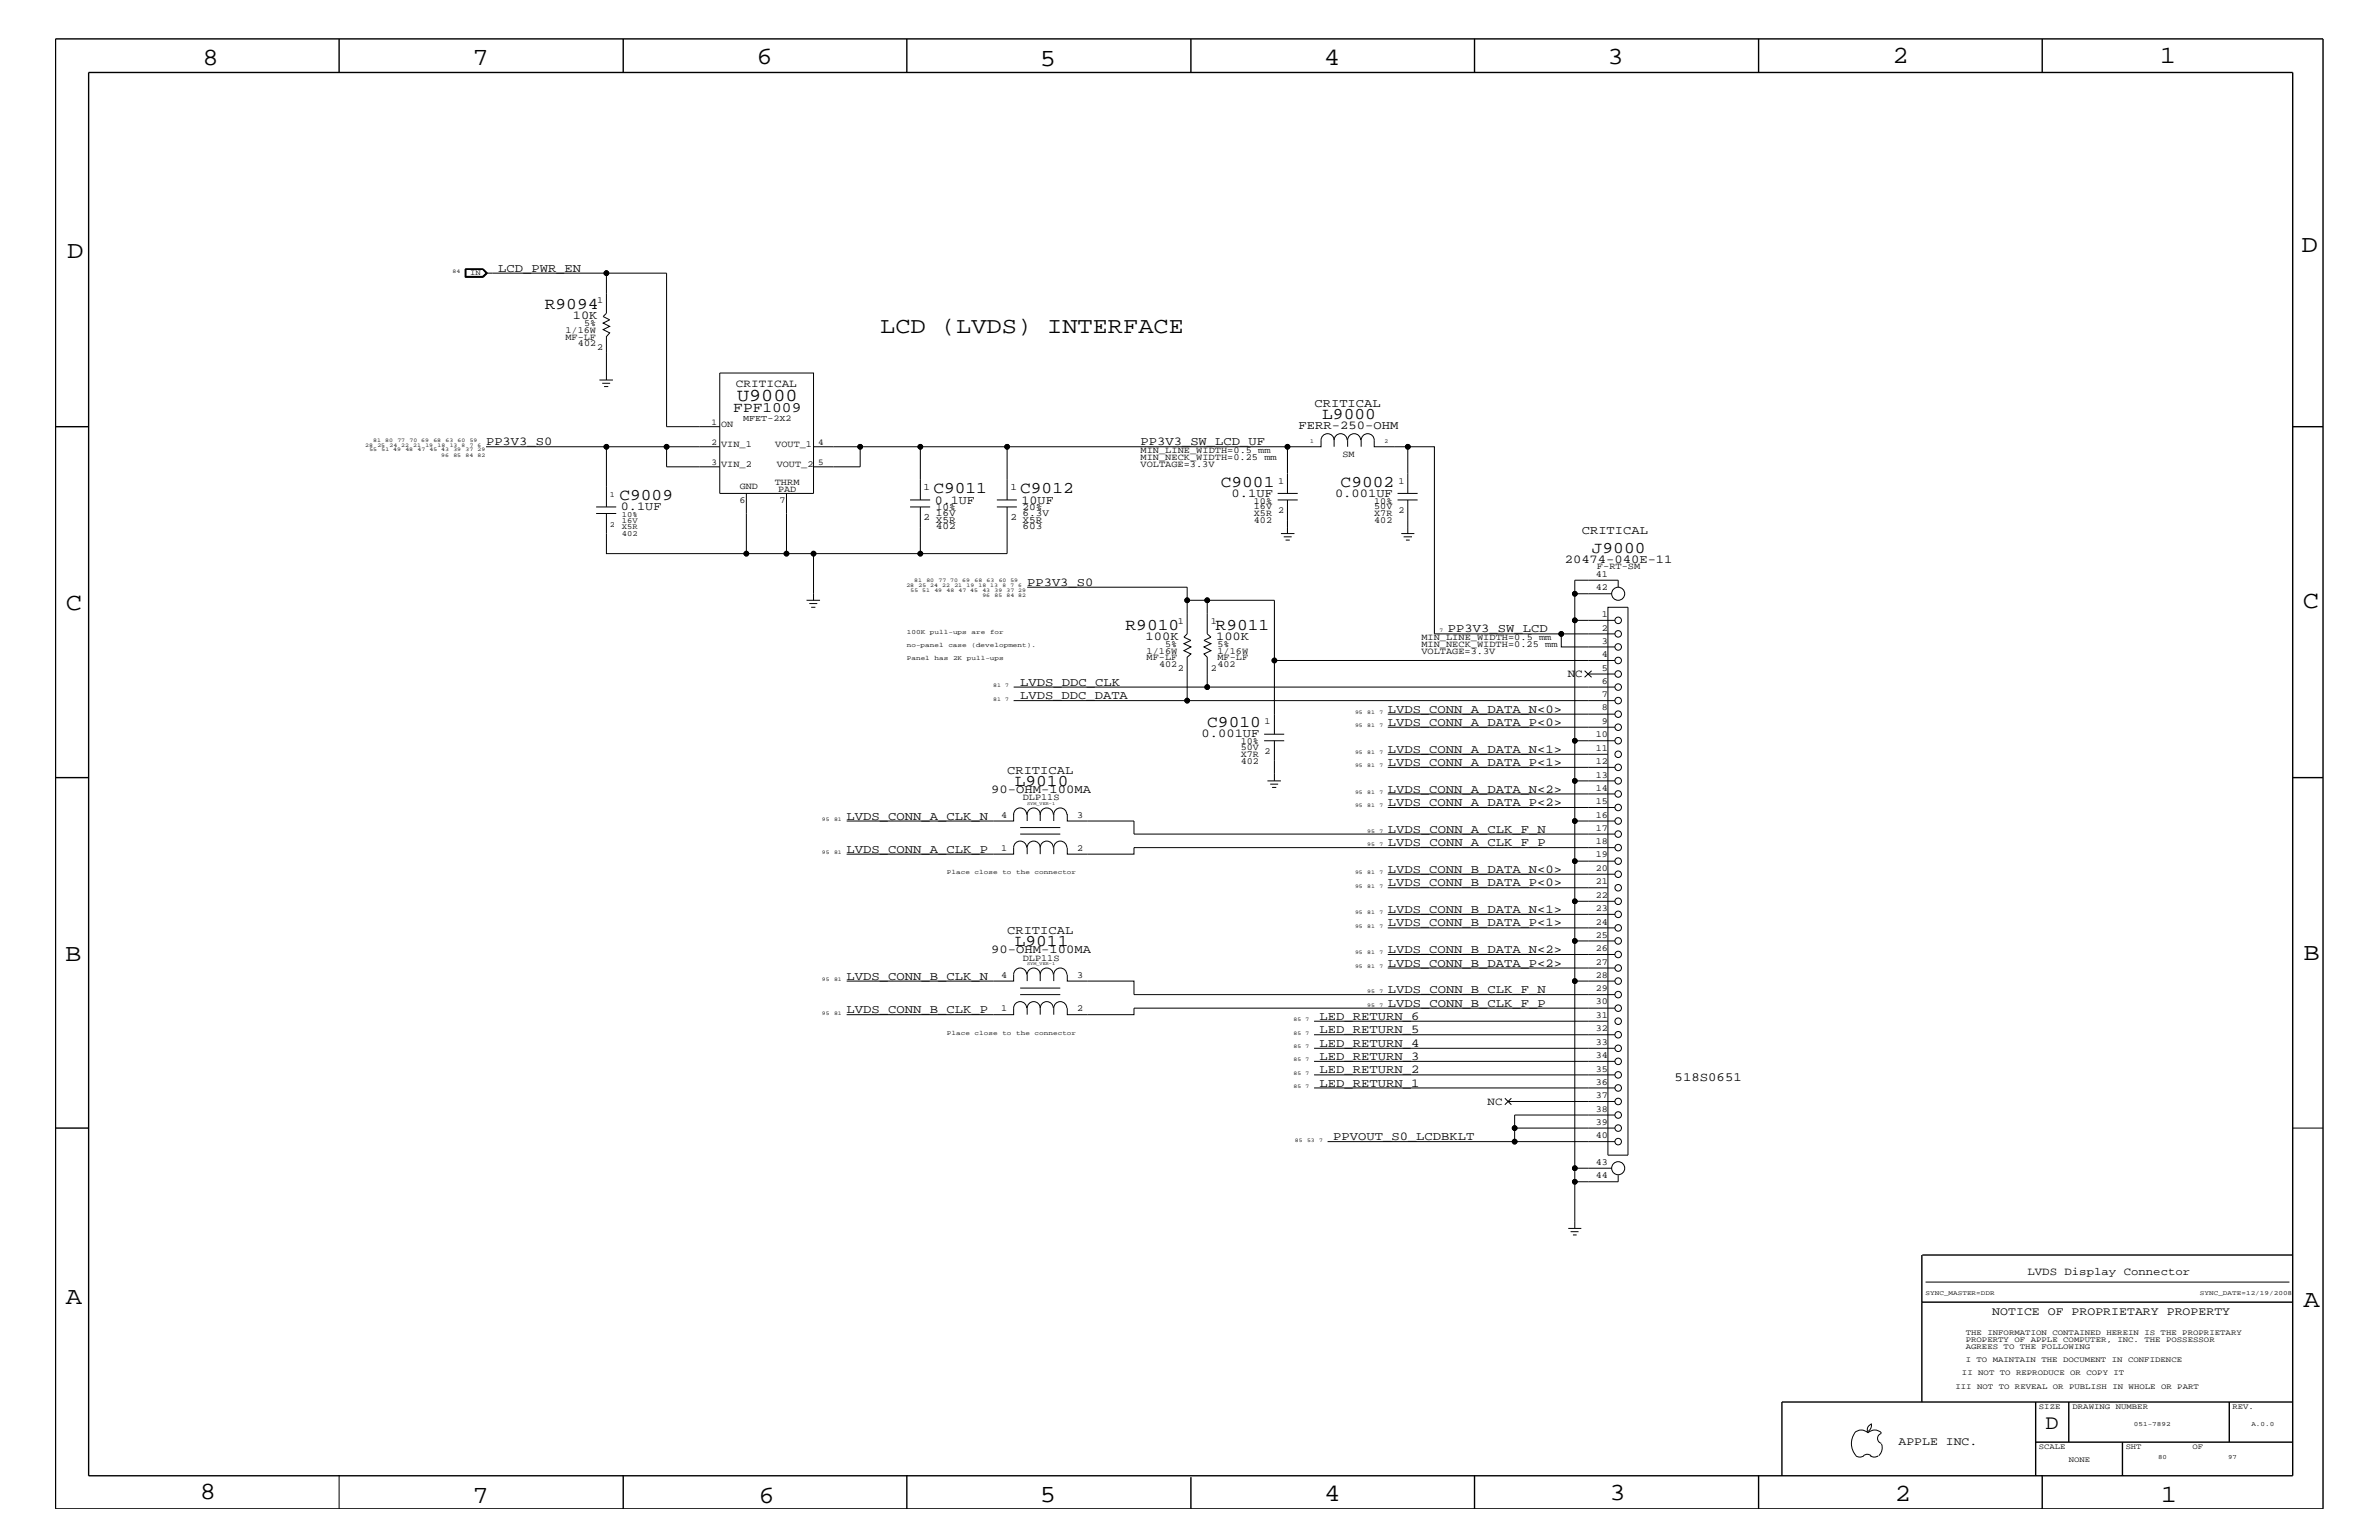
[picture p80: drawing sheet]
<svg xmlns="http://www.w3.org/2000/svg" width="432mm" height="279mm" viewBox="0 0 432 279" stroke-linecap="round" stroke-linejoin="round" font-family="sans-serif">
<defs><g id="words">
<g font-size="4.5">
<text x="36.7" y="11.7">8</text>
<text x="85.8" y="11.7">7</text>
<text x="137.3" y="11.5">6</text>
<text x="240.3" y="11.7">4</text>
<text x="291.8" y="11.5">3</text>
<text x="343.5" y="11.5">2</text>
<text x="392" y="11.5">1</text>
<text x="188.7" y="12.1">5</text>
<text x="12.2" y="46.8">D</text>
<text x="417.7" y="45.7">D</text>
<text x="11.9" y="110.6">C</text>
<text x="418" y="110.3">C</text>
<text x="11.9" y="174.3">B</text>
<text x="418.1" y="174.2">B</text>
<text x="11.9" y="236.7">A</text>
<text x="418.1" y="237.1">A</text>
<text x="36.2" y="271.9">8</text>
<text x="85.8" y="272.7">7</text>
<text x="137.7" y="272.7">6</text>
<text x="188.7" y="272.5">5</text>
<text x="240.4" y="272.3">4</text>
<text x="292.1" y="272.2">3</text>
<text x="343.9" y="272.3">2</text>
<text x="392.2" y="272.6">1</text>
</g>
<text font-size="4.1" x="159.8" y="60.4">LCD (LVDS) INTERFACE</text>
<text font-size="3.7" x="371.3" y="259.3">D</text>
<text font-size="3.3" x="133.8" y="72.7">U9000</text>
<g font-size="3">
<text x="98.9" y="56.1">R9094</text>
<text x="240" y="76.1">L9000</text>
<text x="169.4" y="89.5">C9011</text>
<text x="185.2" y="89.5">C9012</text>
<text x="221.6" y="88.3">C9001</text>
<text x="243.3" y="88.3">C9002</text>
<text x="112.4" y="90.7">C9009</text>
<text x="288.9" y="100.4">J9000</text>
<text x="204.3" y="114.2">R9010</text>
<text x="220.6" y="114.2">R9011</text>
<text x="219.1" y="131.9">C9010</text>
<text x="184.2" y="142.5">L9010</text>
<text x="184.2" y="171.6">L9011</text>
</g>
<text font-size="2.6" x="133.1" y="74.7">FPF1009</text>
<text font-size="2.3" x="304" y="196.2">518S0651</text>
<g font-size="2.2">
<text x="90.4" y="49.3">LCD_PWR_EN</text>
<text x="104" y="57.9">10K</text>
<text x="235.7" y="77.8">FERR-250-OHM</text>
<text x="238.6" y="73.8">CRITICAL</text>
<text x="88.2" y="80.8">PP3V3_S0</text>
<text x="207" y="80.8">PP3V3_SW_LCD_UF</text>
<text x="112.7" y="92.6">0.1UF</text>
<text x="169.7" y="91.4">0.1UF</text>
<text x="185.4" y="91.4">10UF</text>
<text x="223.5" y="90.1">0.1UF</text>
<text x="242.3" y="90.1">0.001UF</text>
<text x="287.1" y="96.8">CRITICAL</text>
<text x="186.4" y="106.3">PP3V3_S0</text>
<text x="284" y="102.1">20474-040E-11</text>
<text x="207.9" y="116.1">100K</text>
<text x="220.7" y="116.1">100K</text>
<text x="262.8" y="114.8">PP3V3_SW_LCD</text>
<text x="185.2" y="124.4">LVDS_DDC_CLK</text>
<text x="185.2" y="126.9">LVDS_DDC_DATA</text>
<text x="251.9" y="129.3">LVDS_CONN_A_DATA_N&lt;0&gt;</text>
<text x="251.9" y="131.7">LVDS_CONN_A_DATA_P&lt;0&gt;</text>
<text x="218.1" y="133.8">0.001UF</text>
<text x="251.9" y="136.6">LVDS_CONN_A_DATA_N&lt;1&gt;</text>
<text x="179.9" y="143.9">90-OHM-100MA</text>
<text x="182.8" y="140.4">CRITICAL</text>
<text x="251.9" y="143.9">LVDS_CONN_A_DATA_N&lt;2&gt;</text>
<text x="251.9" y="139">LVDS_CONN_A_DATA_P&lt;1&gt;</text>
<text x="153.7" y="148.7">LVDS_CONN_A_CLK_N</text>
<text x="251.9" y="146.2">LVDS_CONN_A_DATA_P&lt;2&gt;</text>
<text x="153.7" y="154.7">LVDS_CONN_A_CLK_P</text>
<text x="251.9" y="153.5">LVDS_CONN_A_CLK_F_P</text>
<text x="251.9" y="151.1">LVDS_CONN_A_CLK_F_N</text>
<text x="251.9" y="158.4">LVDS_CONN_B_DATA_N&lt;0&gt;</text>
<text x="251.9" y="160.8">LVDS_CONN_B_DATA_P&lt;0&gt;</text>
<text x="251.9" y="165.6">LVDS_CONN_B_DATA_N&lt;1&gt;</text>
<text x="179.9" y="172.9">90-OHM-100MA</text>
<text x="182.8" y="169.5">CRITICAL</text>
<text x="251.9" y="172.9">LVDS_CONN_B_DATA_N&lt;2&gt;</text>
<text x="251.9" y="168.1">LVDS_CONN_B_DATA_P&lt;1&gt;</text>
<text x="153.7" y="177.7">LVDS_CONN_B_CLK_N</text>
<text x="251.9" y="175.4">LVDS_CONN_B_DATA_P&lt;2&gt;</text>
<text x="153.7" y="183.8">LVDS_CONN_B_CLK_P</text>
<text x="239.5" y="185">LED_RETURN_6</text>
<text x="251.9" y="180.2">LVDS_CONN_B_CLK_F_N</text>
<text x="251.9" y="182.7">LVDS_CONN_B_CLK_F_P</text>
<text x="239.5" y="187.5">LED_RETURN_5</text>
<text x="239.5" y="189.9">LED_RETURN_4</text>
<text x="239.5" y="192.3">LED_RETURN_3</text>
<text x="239.5" y="194.8">LED_RETURN_2</text>
<text x="239.5" y="197.2">LED_RETURN_1</text>
<text x="242" y="206.9">PPVOUT_S0_LCDBKLT</text>
</g>
<g font-size="2.1">
<text x="361.6" y="238.6">NOTICE OF PROPRIETARY PROPERTY</text>
<text x="344.6" y="262.2">APPLE INC.</text>
</g>
<g font-size="2">
<text x="133.6" y="70.1">CRITICAL</text>
<text x="284.6" y="122.9">NC</text>
<text x="270" y="200.4">NC</text>
<text x="368" y="231.3">LVDS Display Connector</text>
</g>
<g font-size="1.8">
<text x="167.6" y="88.9">1</text>
<text x="183.4" y="88.9">1</text>
<text x="167.6" y="94.3">2</text>
<text x="169.8" y="92.6">10%</text>
<text x="169.8" y="94.9">X5R</text>
<text x="169.8" y="93.7">16V</text>
<text x="183.4" y="94.3">2</text>
<text x="185.6" y="92.6">20%</text>
<text x="185.6" y="93.7">6.3V</text>
<text x="185.6" y="94.9">X5R</text>
<text x="169.8" y="96">402</text>
<text x="185.6" y="96">603</text>
</g>
<g font-size="1.7">
<text x="106" y="59.2">5%</text>
<text x="108.4" y="55">1</text>
<text x="102.6" y="61.7">MF-LF</text>
<text x="102.6" y="60.4">1/16W</text>
<text x="104.9" y="62.9">402</text>
<text x="108.4" y="63.4">2</text>
<text x="130.9" y="77.4">ON</text>
<text x="130.9" y="81.1">VIN_1</text>
<text x="140.7" y="81.1">VOUT_1</text>
<text x="207" y="83.5">MIN_NECK_WIDTH=0.25 mm</text>
<text x="207" y="82.2">MIN_LINE_WIDTH=0.5 mm</text>
<text x="243.7" y="83">SM</text>
<text x="130.9" y="84.7">VIN_2</text>
<text x="134.3" y="88.7">GND</text>
<text x="140.6" y="88.1">THRM</text>
<text x="141" y="84.7">VOUT_2</text>
<text x="141.2" y="89.3">PAD</text>
<text x="207" y="84.7">VOLTAGE=3.3V</text>
<text x="232" y="87.7">1</text>
<text x="253.8" y="87.7">1</text>
<text x="134.2" y="91.2">6</text>
<text x="141.5" y="91.2">7</text>
<text x="227.6" y="93.7">X5R</text>
<text x="227.6" y="94.9">402</text>
<text x="227.6" y="91.4">10%</text>
<text x="227.6" y="92.4">16V</text>
<text x="232" y="93.2">2</text>
<text x="249.4" y="93.7">X7R</text>
<text x="249.4" y="94.9">402</text>
<text x="249.4" y="91.4">10%</text>
<text x="249.4" y="92.4">50V</text>
<text x="253.8" y="93.2">2</text>
<text x="289.6" y="107.1">42</text>
<text x="289.6" y="104.7">41</text>
<text x="289.9" y="103.3">F-RT-SM</text>
<text x="213.8" y="113.1">1</text>
<text x="219.8" y="113.1">1</text>
<text x="290.7" y="112">1</text>
<text x="208.1" y="119.8">MF-LF</text>
<text x="208.1" y="118.6">1/16W</text>
<text x="211.5" y="117.4">5%</text>
<text x="221" y="119.8">MF-LF</text>
<text x="221" y="117.4">5%</text>
<text x="221" y="118.6">1/16W</text>
<text x="258" y="118.6">VOLTAGE=3.3V</text>
<text x="258" y="117.4">MIN_NECK_WIDTH=0.25 mm</text>
<text x="258" y="116.2">MIN_LINE_WIDTH=0.5 mm</text>
<text x="290.7" y="119.2">4</text>
<text x="290.7" y="116.8">3</text>
<text x="290.7" y="114.4">2</text>
<text x="210.4" y="121">402</text>
<text x="213.8" y="121.7">2</text>
<text x="219.8" y="121.7">2</text>
<text x="221" y="121">402</text>
<text x="290.7" y="124.1">6</text>
<text x="290.7" y="121.7">5</text>
<text x="229.5" y="131.3">1</text>
<text x="290.7" y="131.3">9</text>
<text x="290.7" y="128.9">8</text>
<text x="290.7" y="126.5">7</text>
<text x="225.2" y="137.3">X7R 2</text>
<text x="225.2" y="135">10%</text>
<text x="225.2" y="136.1">50V</text>
<text x="289.6" y="136.2">11</text>
<text x="289.6" y="133.8">10</text>
<text x="225.2" y="138.5">402</text>
<text x="289.6" y="143.5">14</text>
<text x="289.6" y="141.1">13</text>
<text x="289.6" y="138.6">12</text>
<text x="181.7" y="148.4">4</text>
<text x="185.6" y="145.1">DLP11S</text>
<text x="195.5" y="148.4">3</text>
<text x="289.6" y="148.4">16</text>
<text x="289.6" y="145.9">15</text>
<text x="181.7" y="154.4">1</text>
<text x="195.5" y="154.4">2</text>
<text x="289.6" y="155.6">19</text>
<text x="289.6" y="153.2">18</text>
<text x="289.6" y="150.7">17</text>
<text x="289.6" y="160.5">21</text>
<text x="289.6" y="158">20</text>
<text x="289.6" y="167.8">24</text>
<text x="289.6" y="165.3">23</text>
<text x="289.6" y="162.8">22</text>
<text x="289.6" y="172.6">26</text>
<text x="289.6" y="170.1">25</text>
<text x="181.7" y="177.4">4</text>
<text x="185.6" y="174.3">DLP11S</text>
<text x="195.5" y="177.4">3</text>
<text x="289.6" y="179.9">29</text>
<text x="289.6" y="177.4">28</text>
<text x="289.6" y="175">27</text>
<text x="181.7" y="183.5">1</text>
<text x="195.5" y="183.5">2</text>
<text x="289.6" y="184.7">31</text>
<text x="289.6" y="182.2">30</text>
<text x="289.6" y="192">34</text>
<text x="289.6" y="189.5">33</text>
<text x="289.6" y="187.1">32</text>
<text x="289.6" y="196.8">36</text>
<text x="289.6" y="194.4">35</text>
<text x="289.6" y="201.7">38</text>
<text x="289.6" y="199.2">37</text>
<text x="289.6" y="206.5">40</text>
<text x="289.6" y="204.1">39</text>
<text x="289.6" y="213.8">44</text>
<text x="289.6" y="211.4">43</text>
</g>
<g font-size="1.6">
<text x="129.1" y="77.1">1</text>
<text x="134.9" y="76.3">MFET-2X2</text>
<text x="129.1" y="80.7">2</text>
<text x="148.5" y="80.8">4</text>
<text x="129.1" y="84.4">3</text>
<text x="148.5" y="84.4">5</text>
</g>
<g font-size="1.4">
<text x="85.3" y="49.9">IN</text>
<text x="110.7" y="95.6">2</text>
<text x="110.7" y="90.1">1</text>
<text x="112.9" y="94.9">16V</text>
<text x="112.9" y="93.8">10%</text>
<text x="112.9" y="96">X5R</text>
<text x="112.9" y="97.3">402</text>
<text x="356.8" y="242.3">THE INFORMATION CONTAINED HEREIN IS THE PROPRIETARY</text>
<text x="356.8" y="243.5">PROPERTY OF APPLE COMPUTER, INC. THE POSSESSOR</text>
<text x="356.8" y="244.7">AGREES TO THE FOLLOWING</text>
<text x="354.9" y="252">III NOT TO REVEAL OR PUBLISH IN WHOLE OR PART</text>
<text x="356.1" y="249.5">II NOT TO REPRODUCE OR COPY IT</text>
<text x="356.8" y="247.1">I TO MAINTAIN THE DOCUMENT IN CONFIDENCE</text>
<text x="370.1" y="255.6">SIZE</text>
<text x="376.2" y="255.6">DRAWING NUMBER</text>
<text x="405.2" y="255.6">REV.</text>
<text x="370.1" y="262.9">SCALE</text>
<text x="385.8" y="262.9">SHT</text>
<text x="397.9" y="262.9">OF</text>
<text x="375.5" y="265.3">NONE</text>
</g>
<g font-size="1.2">
<text x="164.6" y="117.4">no-panel</text>
<text x="164.6" y="119.8">Panel</text>
<text x="164.6" y="115">100K</text>
<text x="168.8" y="115">pull-ups</text>
<text x="169.6" y="119.8">has</text>
<text x="172.1" y="117.4">case</text>
<text x="173" y="119.8">2K</text>
<text x="175.5" y="119.8">pull-ups</text>
<text x="176.3" y="117.4">(development).</text>
<text x="176.3" y="115">are</text>
<text x="179.7" y="115">for</text>
<text x="171.9" y="158.6">Place</text>
<text x="176.9" y="158.6">close</text>
<text x="181.9" y="158.6">to</text>
<text x="184.4" y="158.6">the</text>
<text x="187.8" y="158.6">connector</text>
<text x="171.9" y="187.7">Place</text>
<text x="176.9" y="187.7">close</text>
<text x="181.9" y="187.7">to</text>
<text x="184.4" y="187.7">the</text>
<text x="187.8" y="187.7">connector</text>
<text x="349.5" y="235">SYNC_MASTER=DDR</text>
<text x="399.3" y="235">SYNC_DATE=12/19/2008</text>
<text x="387.3" y="258.7">051-7892</text>
<text x="408.6" y="258.7">A.0.0</text>
<text x="391.7" y="264.7">80</text>
<text x="404.4" y="264.7">97</text>
</g>
<g font-size="1.1">
<text x="237.8" y="80.5">1</text>
<text x="251.3" y="80.5">2</text>
</g>
<g font-size="1">
<text x="82.1" y="49.6">84</text>
<text x="66.3" y="81.1">28</text>
<text x="67.1" y="81.9">55</text>
<text x="67.7" y="80.2">81</text>
<text x="68.5" y="81.1">25</text>
<text x="69.3" y="81.9">51 49</text>
<text x="69.9" y="80.2">80</text>
<text x="70.7" y="81.1">24 22</text>
<text x="72.1" y="80.2">77</text>
<text x="73.6" y="81.9">48</text>
<text x="74.3" y="80.2">70 69</text>
<text x="75" y="81.1">21</text>
<text x="75.8" y="81.9">47</text>
<text x="77.2" y="81.1">19</text>
<text x="78" y="81.9">45 43</text>
<text x="78.7" y="80.2">68</text>
<text x="79.4" y="81.1">18</text>
<text x="80.1" y="82.8">96</text>
<text x="80.9" y="80.2">63</text>
<text x="81.6" y="81.1">13 8</text>
<text x="82.3" y="81.9">39</text>
<text x="82.3" y="82.8">85</text>
<text x="83.1" y="80.2">60</text>
<text x="84.5" y="81.9">37</text>
<text x="84.5" y="82.8">84</text>
<text x="85.3" y="80.2">59</text>
<text x="85.3" y="81.1">7</text>
<text x="86.7" y="81.9">29</text>
<text x="86.7" y="82.8">82</text>
<text x="86.7" y="81.1">6</text>
<text x="164.5" y="106.5">28</text>
<text x="165.3" y="107.4">55 51</text>
<text x="165.9" y="105.6">81</text>
<text x="166.7" y="106.5">25 24</text>
<text x="168.1" y="105.6">80</text>
<text x="169.6" y="107.4">49</text>
<text x="170.3" y="105.6">77 70</text>
<text x="171" y="106.5">22</text>
<text x="171.8" y="107.4">48</text>
<text x="173.2" y="106.5">21</text>
<text x="174" y="107.4">47 45</text>
<text x="174.7" y="105.6">69</text>
<text x="175.4" y="106.5">19</text>
<text x="176.9" y="105.6">68</text>
<text x="177.6" y="106.5">18 13</text>
<text x="178.3" y="107.4">43</text>
<text x="179.1" y="105.6">63</text>
<text x="180.5" y="107.4">39</text>
<text x="181.3" y="105.6">60 59</text>
<text x="181.9" y="106.5">8</text>
<text x="182.7" y="107.4">37 29</text>
<text x="183.4" y="106.5">7</text>
<text x="184.8" y="106.5">6</text>
<text x="178.3" y="108.2">96</text>
<text x="180.5" y="108.2">85</text>
<text x="182.7" y="108.2">84 82</text>
<text x="261.3" y="114.8">7</text>
<text x="180.3" y="124.7">81</text>
<text x="182.5" y="124.7">7</text>
<text x="180.3" y="127.1">81</text>
<text x="182.5" y="127.1">7</text>
<text x="246" y="129.6">95</text>
<text x="246" y="131.9">95</text>
<text x="248.2" y="129.6">81</text>
<text x="248.2" y="131.9">81</text>
<text x="250.4" y="129.6">7</text>
<text x="250.4" y="131.9">7</text>
<text x="246" y="136.8">95</text>
<text x="248.2" y="136.8">81</text>
<text x="250.4" y="136.8">7</text>
<text x="246" y="139.2">95</text>
<text x="248.2" y="139.2">81</text>
<text x="250.4" y="139.2">7</text>
<text x="149.2" y="149">95</text>
<text x="151.4" y="149">81</text>
<text x="246" y="146.5">95</text>
<text x="246" y="144">95</text>
<text x="248.2" y="146.5">81</text>
<text x="248.2" y="144">81</text>
<text x="250.4" y="146.5">7</text>
<text x="250.4" y="144">7</text>
<text x="149.2" y="155">95</text>
<text x="151.4" y="155">81</text>
<text x="248.2" y="153.5">95</text>
<text x="248.2" y="151.1">95</text>
<text x="250.4" y="153.5">7</text>
<text x="250.4" y="151.1">7</text>
<text x="246" y="158.6">95</text>
<text x="246" y="161.1">95</text>
<text x="248.2" y="158.6">81</text>
<text x="248.2" y="161.1">81</text>
<text x="250.4" y="158.6">7</text>
<text x="250.4" y="161.1">7</text>
<text x="246" y="165.9">95</text>
<text x="248.2" y="165.9">81</text>
<text x="250.4" y="165.9">7</text>
<text x="246" y="173.2">95</text>
<text x="246" y="168.3">95</text>
<text x="248.2" y="173.2">81</text>
<text x="248.2" y="168.3">81</text>
<text x="250.4" y="173.2">7</text>
<text x="250.4" y="168.3">7</text>
<text x="149.2" y="178">95</text>
<text x="151.4" y="178">81</text>
<text x="246" y="175.6">95</text>
<text x="248.2" y="175.6">81</text>
<text x="250.4" y="175.6">7</text>
<text x="149.2" y="184.1">95</text>
<text x="151.4" y="184.1">81</text>
<text x="234.8" y="185.3">85</text>
<text x="237" y="185.3">7</text>
<text x="248.2" y="180.2">95</text>
<text x="248.2" y="182.7">95</text>
<text x="250.4" y="180.2">7</text>
<text x="250.4" y="182.7">7</text>
<text x="234.8" y="187.7">85</text>
<text x="234.8" y="190.2">85</text>
<text x="237" y="187.7">7</text>
<text x="237" y="190.2">7</text>
<text x="234.8" y="192.6">85</text>
<text x="234.8" y="195">85</text>
<text x="234.8" y="197.4">85</text>
<text x="237" y="192.6">7</text>
<text x="237" y="195">7</text>
<text x="237" y="197.4">7</text>
<text x="235" y="207.1">85</text>
<text x="237.2" y="207.1">53</text>
<text x="239.4" y="207.1">7</text>
</g>
<g font-size=".8">
<text x="186.4" y="146">SYM_VER-1</text>
<text x="186.4" y="175.1">SYM_VER-1</text>
</g>
</g></defs>
<g fill="none" stroke="#000" stroke-width=".18">
<path d="M84.4 48.8h3.3l.8 .8-.8 .7h-3.3zM84.5 50.2h3.1M84.5 48.8v1.4h3.1l.8-.6-.8-.8M84.5 48.9h3.1M84.6 48.9v1.3M87.6 48.9l.7 .7-.7 .6M87.6 48.9l.6 .7M88.2 49.6l-.6 .6M88.2 49.6h32.8v27.8h9.6M110.1 49.6v7.2l-.6 .6 1.2 .6-1.2 .6 1.2 .6-1.2 .6 1.2 .6-.6 .7v7.8M108.8 68.9h2.5M109.3 69.5h1.4"/>
<path d="M109.6 70.1h.8M130.6 67.7h17.1v21.8h-17.1zM242.1 79.9a1.19 1.19 0 0 0-1.1-1.2 1.19 1.19 0 0 0-1.2 1.2v1.2h-6.1v8.4M242.1 79.9a1.19 1.19 0 0 1 1.2-1.2 1.19 1.19 0 0 1 1.2 1.2M242.1 79.9v1.2M247 79.9a1.19 1.19 0 0 0-1.2-1.2 1.19 1.19 0 0 0-1.2 1.2v1.2M88.2 81.1h21.9M108.2 93.2h3.6M108.2 92h3.6M121 81.1h-10.9v10.9M121 81.1h9.6M121 81.1v3.6h9.6"/>
<path d="M135.5 89.5v10.9h-25.4v-7.2M142.7 89.5v10.9h-7.2M147.7 81.1h19.3M156.1 81.1v3.6h-8.4M165.2 90.7h3.6M165.2 92h3.6M167 92v8.4h15.8v-8.4M180.9 90.7h3.7M180.9 92h3.7M182.8 81.1h-15.8v9.6M231.9 90.7h3.6M231.9 89.5h3.6"/>
<path d="M232.5 96.8h2.5M233 97.4h1.4M233.3 98h.8M233.7 81.1h-50.9v9.6M233.7 90.7v6.1M247.1 81.1v-1.2a1.19 1.19 0 0 1 1.1-1.2 1.19 1.19 0 0 1 1.2 1.2v1.2h6.1M253.7 90.7h3.6M253.7 89.5h3.6M254.3 96.8h2.4M254.8 97.4h1.5M255.2 98h.7M255.5 89.5v-8.4h4.9v33.9h23"/>
<path d="M255.5 90.7v6.1M142.7 100.4h24.3M146.4 108.9h2.4M146.9 109.5h1.4M147.2 110.2h.8M147.7 100.4v8.5M186.4 106.5h29.1v2.4M219.1 108.9h12.2v10.9h61.8M231.3 119.8v13.4M285.8 112.6v21.8h7.3M291.8 110.2h3.7v99.4h-3.7zM292.5 107.7h-6.7v4.9h7.3"/>
<path d="M293.1 115h-9.7v2.4h9.7M293.7 106.5v-1.2h-7.9v2.4M184 124.7h35.1M184 127.1h31.5M229.4 134.4h3.7M229.4 133.2h3.7M231.3 134.4v7.3M251.9 136.8h39.9M251.9 131.9h41.2M251.9 129.6h41.2M251.9 139.2h41.2M285.8 134.4v7.3"/>
<path d="M287.6 121.7l1.3 1.2M288.3 122.3h4.8M288.9 121.7l-1.3 1.2M293.1 124.7h-74v-5.5l-.6-.6 1.3-.5-1.3-.7 1.3-.6-1.3-.6 1.3-.6-.7-.6v-6.1h-3.6v6.1l-.6 .6 1.3 .6-1.3 .6 1.3 .6-1.3 .7 1.3 .5-.7 .6v7.9h77.6M184 147.7v1.3h-30.3M184 147.8a1.19 1.19 0 0 1 1.2-1.2 1.19 1.19 0 0 1 1.2 1.2M185.2 150.1h7.2M185.2 151.3h7.2M186.4 153.8a1.19 1.19 0 0 0-1.2-1.2 1.19 1.19 0 0 0-1.2 1.2v1.2h-30.3M186.4 147.8a1.19 1.19 0 0 1 1.2-1.2 1.19 1.19 0 0 1 1.2 1.2 1.19 1.19 0 0 1 1.2-1.2 1.19 1.19 0 0 1 1.2 1.2M186.4 147.7v1.3M188.8 153.8a1.19 1.19 0 0 1 1.2-1.2 1.19 1.19 0 0 1 1.2 1.2"/>
<path d="M188.8 153.8a1.19 1.19 0 0 0-1.2-1.2 1.19 1.19 0 0 0-1.2 1.2v1.2M188.8 147.7v1.3M188.8 153.8v1.2M191.3 147.8a1.19 1.19 0 0 1 1.1-1.2 1.19 1.19 0 0 1 1.2 1.2M191.3 147.7v1.3M193.6 153.8a1.19 1.19 0 0 0-1.2-1.2 1.19 1.19 0 0 0-1.1 1.2v1.2M193.7 147.7v1.3h12.1v2.3h87.3M193.7 153.8v1.2h12.1v-1.2h87.3M230 141.7h2.5M230.5 142.3h1.5M230.9 142.9h.7M251.9 158.6h41.2"/>
<path d="M251.9 144h41.2M251.9 146.5h41.2M285.8 149v14.5M285.8 156.2h7.3M293.1 141.7h-7.3v7.3h7.3M185.2 179.3h7.2M186.4 176.8a1.19 1.19 0 0 0-1.2-1.2 1.19 1.19 0 0 0-1.2 1.2v1.2h-30.3M188.8 176.8a1.19 1.19 0 0 1 1.2-1.2 1.19 1.19 0 0 1 1.2 1.2M188.8 176.8a1.19 1.19 0 0 0-1.2-1.2 1.19 1.19 0 0 0-1.2 1.2v1.2M188.8 176.8v1.2M193.6 176.8a1.19 1.19 0 0 0-1.2-1.2 1.19 1.19 0 0 0-1.1 1.2v1.2M193.7 176.8v1.2h12.1v2.5h87.3"/>
<path d="M251.9 161.1h39.9M251.9 165.9h41.2M251.9 168.3h41.2M251.9 173.2h41.2M251.9 175.6h41.2M285.8 178v33.9h6.7M285.8 170.7v7.3M285.8 178h7.3M293.1 163.5h-7.3v7.2h7.3M185.2 180.5h7.2M186.4 182.9a1.19 1.19 0 0 0-1.2-1.2 1.19 1.19 0 0 0-1.2 1.2v1.2h-30.3M188.8 182.9a1.19 1.19 0 0 1 1.2-1.2 1.19 1.19 0 0 1 1.2 1.2"/>
<path d="M188.8 182.9a1.19 1.19 0 0 0-1.2-1.2 1.19 1.19 0 0 0-1.2 1.2v1.2M188.8 182.9v1.2M193.6 182.9a1.19 1.19 0 0 0-1.2-1.2 1.19 1.19 0 0 0-1.1 1.2v1.2M193.7 182.9v1.2h12.1v-1.2h87.3M238.5 185.3h53.3M238.5 197.4h54.6M238.5 195h54.6M238.5 192.6h54.6M238.5 187.7h54.6M238.5 190.2h54.6M273.1 199.2l1.2 1.2M273.7 199.8h19.4"/>
<path d="M274.3 199.2l-1.2 1.2M241 207.1h52.1M274.9 204.7h18.2M285.8 211.9v2.5M293.1 202.3h-18.2v4.8M293.7 213.2v1.2h-7.9v8.5M416.1 204.7h5.5M284.6 222.9h2.4M285.1 223.5h1.4M285.5 224.1h.7M349.5 232.6h66M336.6 260a1.69 1.69 0 0 1 2.4 0 1.72 1.72 0 0 1 2.5 0"/>
<path d="M339.6 258.3l.1 .1a1.27 1.27 0 0 1-.7 1.3M339.6 258.4a.99 .99 0 0 0-.6 1.4M61.6 267.7v6.1M336.6 260a3.3 3.3 0 0 0 .3 4.1M336.9 264.1l.7 .3 .7-.3M338.2 264.1l.7-.3 .7 .3M339.5 264.1l.7 .3 .7-.3M341.5 260.1a.93 .93 0 0 0-.7 .9 .93 .93 0 0 0 .7 .9M341.5 262l.1 .7a1.99 1.99 0 0 1-.6 1.4"/>
<circle cx="110.1" cy="49.6" r=".42"/>
<circle cx="110.1" cy="81.1" r=".42"/>
<circle cx="121" cy="81.1" r=".42"/>
<circle cx="156.1" cy="81.1" r=".42"/>
<circle cx="167" cy="81.1" r=".42"/>
<circle cx="182.8" cy="81.1" r=".42"/>
<circle cx="233.7" cy="81.1" r=".42"/>
<circle cx="255.5" cy="81.1" r=".42"/>
<circle cx="135.5" cy="100.4" r=".42"/>
<circle cx="142.7" cy="100.4" r=".42"/>
<circle cx="147.7" cy="100.4" r=".42"/>
<circle cx="167" cy="100.4" r=".42"/>
<circle cx="215.5" cy="108.9" r=".42"/>
<circle cx="219.1" cy="108.9" r=".42"/>
<circle cx="231.3" cy="119.8" r=".42"/>
<circle cx="283.4" cy="115" r=".42"/>
<circle cx="285.8" cy="107.7" r=".42"/>
<circle cx="285.8" cy="112.6" r=".42"/>
<circle cx="293.7" cy="107.7" r="1.19"/>
<circle cx="293.7" cy="117.4" r=".59"/>
<circle cx="293.7" cy="112.6" r=".59"/>
<circle cx="293.7" cy="119.8" r=".59"/>
<circle cx="293.7" cy="115" r=".59"/>
<circle cx="215.5" cy="127.1" r=".42"/>
<circle cx="219.1" cy="124.7" r=".42"/>
<circle cx="285.8" cy="134.4" r=".42"/>
<circle cx="293.7" cy="134.4" r=".59"/>
<circle cx="293.7" cy="124.7" r=".59"/>
<circle cx="293.7" cy="127.1" r=".59"/>
<circle cx="293.7" cy="136.8" r=".59"/>
<circle cx="293.7" cy="129.6" r=".59"/>
<circle cx="293.7" cy="122.3" r=".59"/>
<circle cx="293.7" cy="139.2" r=".59"/>
<circle cx="293.7" cy="131.9" r=".59"/>
<circle cx="285.8" cy="149" r=".42"/>
<circle cx="285.8" cy="156.2" r=".42"/>
<circle cx="285.8" cy="141.7" r=".42"/>
<circle cx="293.7" cy="153.8" r=".59"/>
<circle cx="293.7" cy="141.7" r=".59"/>
<circle cx="293.7" cy="158.6" r=".59"/>
<circle cx="293.7" cy="156.2" r=".59"/>
<circle cx="293.7" cy="144" r=".59"/>
<circle cx="293.7" cy="146.5" r=".59"/>
<circle cx="293.7" cy="151.3" r=".59"/>
<circle cx="293.7" cy="149" r=".59"/>
<circle cx="285.8" cy="163.5" r=".42"/>
<circle cx="285.8" cy="178" r=".42"/>
<circle cx="285.8" cy="170.7" r=".42"/>
<circle cx="293.7" cy="170.7" r=".59"/>
<circle cx="293.7" cy="163.5" r=".59"/>
<circle cx="293.7" cy="173.2" r=".59"/>
<circle cx="293.7" cy="168.3" r=".59"/>
<circle cx="293.7" cy="178" r=".59"/>
<circle cx="293.7" cy="161.1" r=".59"/>
<circle cx="293.7" cy="175.6" r=".59"/>
<circle cx="293.7" cy="165.9" r=".59"/>
<circle cx="293.7" cy="195" r=".59"/>
<circle cx="293.7" cy="182.9" r=".59"/>
<circle cx="293.7" cy="180.5" r=".59"/>
<circle cx="293.7" cy="197.4" r=".59"/>
<circle cx="293.7" cy="190.2" r=".59"/>
<circle cx="293.7" cy="185.3" r=".59"/>
<circle cx="293.7" cy="199.8" r=".59"/>
<circle cx="293.7" cy="187.7" r=".59"/>
<circle cx="293.7" cy="192.6" r=".59"/>
<circle cx="274.9" cy="204.7" r=".42"/>
<circle cx="274.9" cy="207.1" r=".42"/>
<circle cx="285.8" cy="214.4" r=".42"/>
<circle cx="285.8" cy="211.9" r=".42"/>
<circle cx="293.7" cy="211.9" r="1.19"/>
<circle cx="293.7" cy="207.1" r=".59"/>
<circle cx="293.7" cy="204.7" r=".59"/>
<circle cx="293.7" cy="202.3" r=".59"/>
</g>
<g fill="none" stroke="#000" stroke-width=".25">
<path d="M10.1 7.1h411.5v266.7h-411.5zM16.1 13.2h400v254.5h-400zM61.6 7.1v6.1M113.1 7.1v6.1M164.6 7.1v6.1M216.2 7.1v6.1M267.6 7.1v6.1M319.2 7.1v6.1M370.7 7.1v6.1M10.1 77.4h6M416.1 77.4h5.5M10.1 141.1h6"/>
<path d="M416.1 141.1h5.5M10.1 204.7h6M348.8 236.2h67.3M348.8 227.7v26.7M348.9 227.7h67.2M369.5 254.4v13.3M375.5 254.4v7.2M404.6 254.4v7.2M416.1 254.4h-92.7v13.3M113.1 267.7v6.1M164.6 267.7v6.1M216.2 268v5.8"/>
<path d="M267.6 267.7v6.1M319.2 267.7v6.1M369.5 261.6h46.6M370.7 267.7v6.1M385.2 261.6v6.1"/>
</g>
<g fill="#000">
<circle cx="110.1" cy="49.6" r=".42"/>
<circle cx="110.1" cy="81.1" r=".42"/>
<circle cx="121" cy="81.1" r=".42"/>
<circle cx="156.1" cy="81.1" r=".42"/>
<circle cx="167" cy="81.1" r=".42"/>
<circle cx="182.8" cy="81.1" r=".42"/>
<circle cx="233.7" cy="81.1" r=".42"/>
<circle cx="255.5" cy="81.1" r=".42"/>
<circle cx="135.5" cy="100.4" r=".42"/>
<circle cx="142.7" cy="100.4" r=".42"/>
<circle cx="147.7" cy="100.4" r=".42"/>
<circle cx="167" cy="100.4" r=".42"/>
<circle cx="215.5" cy="108.9" r=".42"/>
<circle cx="219.1" cy="108.9" r=".42"/>
<circle cx="231.3" cy="119.8" r=".42"/>
<circle cx="283.4" cy="115" r=".42"/>
<circle cx="285.8" cy="107.7" r=".42"/>
<circle cx="285.8" cy="112.6" r=".42"/>
<circle cx="215.5" cy="127.1" r=".42"/>
<circle cx="219.1" cy="124.7" r=".42"/>
<circle cx="285.8" cy="134.4" r=".42"/>
<circle cx="285.8" cy="149" r=".42"/>
<circle cx="285.8" cy="156.2" r=".42"/>
<circle cx="285.8" cy="141.7" r=".42"/>
<circle cx="285.8" cy="163.5" r=".42"/>
<circle cx="285.8" cy="178" r=".42"/>
<circle cx="285.8" cy="170.7" r=".42"/>
<circle cx="274.9" cy="204.7" r=".42"/>
<circle cx="274.9" cy="207.1" r=".42"/>
<circle cx="285.8" cy="214.4" r=".42"/>
<circle cx="285.8" cy="211.9" r=".42"/>
</g>
<use href="#words"/>
</svg>
